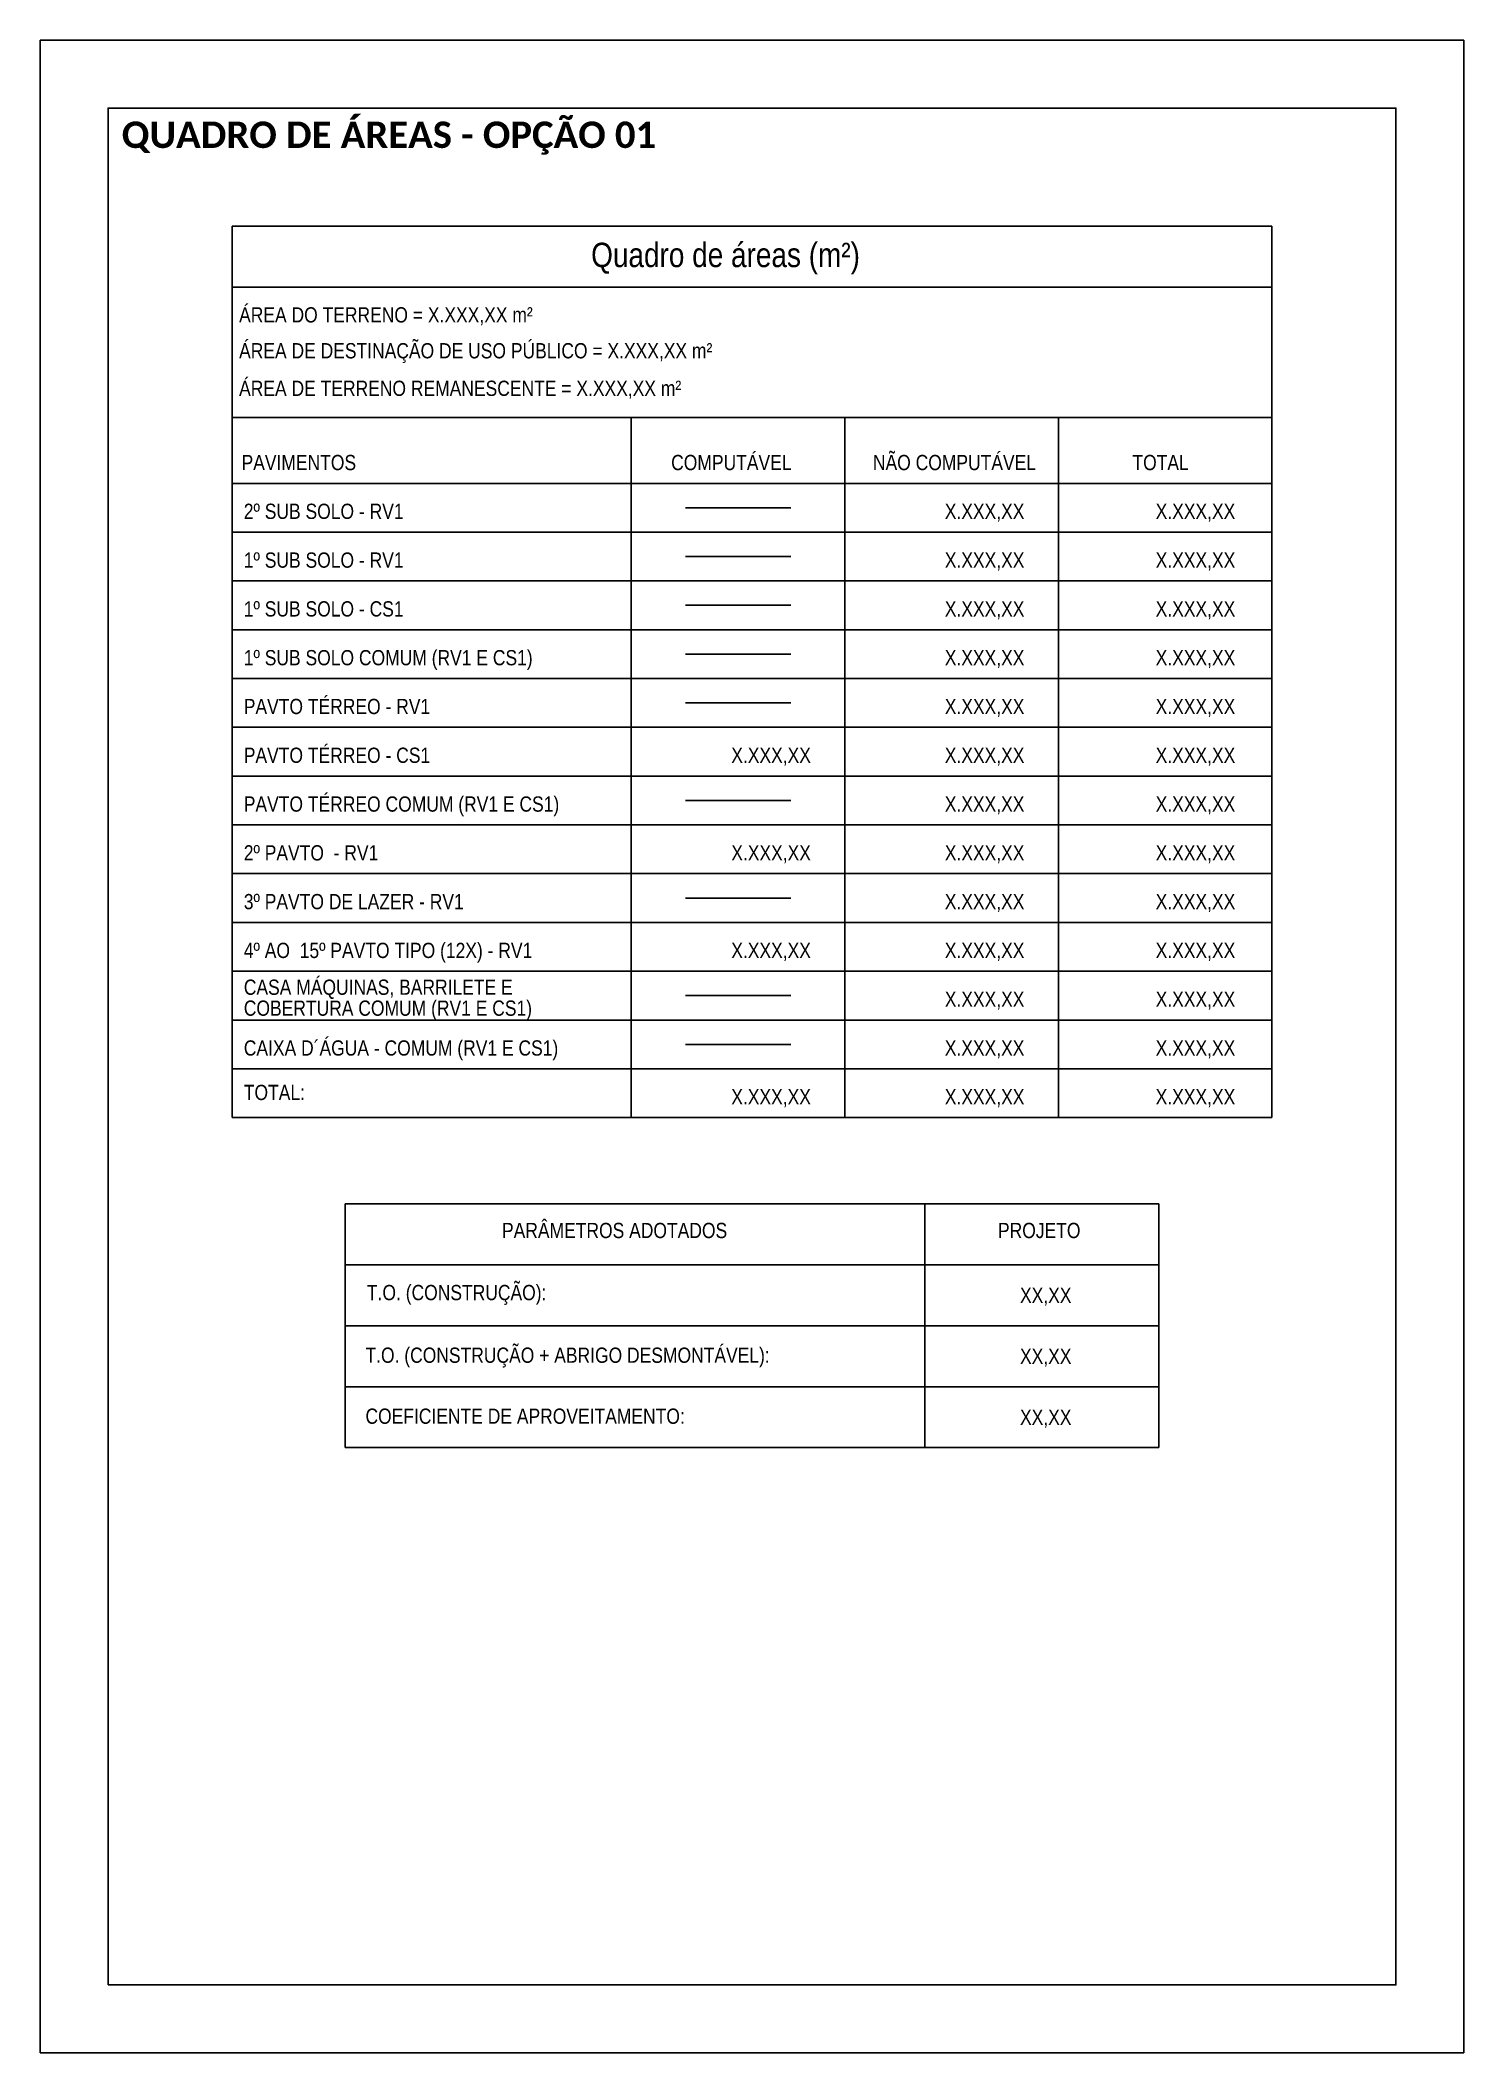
# Model space of a CAD drawing. Header units: millimetres. Extents: x -111 to 66, y -121 to 191.
# Drawn here: x -110.95 to -89.95, y 6.32 to 36.02 of the extents above; entities that cross this region are included whole.
import ezdxf
from ezdxf.enums import TextEntityAlignment as Align

# ---------------------------------------------------------------- set-up
doc = ezdxf.new("R2010")
doc.units = ezdxf.units.MM
for name, color, linetype in [('_COTAS_EXT', 1, 'Continuous'), ('Cotas', 1, 'Continuous'), ('Texto', 1, 'Continuous')]:
    doc.layers.add(name, color=color, linetype=linetype)
doc.styles.add('ROMANS', font='romans')
doc.styles.add('Technic', font='techl___.ttf')

msp = doc.modelspace()

# ---------------------------------------------------------------- linework, layer by layer
at = {"color": 5}
msp.add_lwpolyline([(-109.9507, 7.3246), (-90.9507, 7.3246), (-90.9507, 35.0246), (-109.9507, 35.0246)], close=True, dxfattribs=at)
at = {"layer": '_COTAS_EXT'}
for p, q in [((-97.9007, 18.8545), (-97.9007, 15.2545)), ((-94.4507, 18.8545), (-94.4507, 15.2545))]:
    msp.add_line(p, q, dxfattribs=at)
at = {"layer": 'Cotas'}
msp.add_lwpolyline([(-110.9507, 6.3246), (-89.9507, 6.3246), (-89.9507, 36.0246), (-110.9507, 36.0246)], close=True, dxfattribs=at)
at = {"layer": 'Texto'}
for p, q in [((-108.1201, 20.1253), (-108.1201, 33.2831)), ((-92.7814, 33.2831), (-108.1201, 33.2831)), ((-92.7814, 20.1253), (-92.7814, 33.2831)), ((-92.7814, 32.3831), (-108.1201, 32.3831)), ((-92.7814, 30.4586), (-108.1201, 30.4586)), ((-102.2314, 20.1253), (-102.2314, 30.4586)), ((-99.0814, 20.1253), (-99.0814, 30.4586)), ((-95.9314, 20.1253), (-95.9314, 30.4586)), ((-92.7814, 29.4853), (-108.1201, 29.4853)), ((-92.7814, 29.4853), (-108.1201, 29.4853)), ((-101.4341, 29.1253), (-99.8787, 29.1253)), ((-92.7814, 28.7653), (-108.1201, 28.7653)), ((-101.4341, 28.4053), (-99.8787, 28.4053)), ((-92.7814, 28.0453), (-108.1201, 28.0453)), ((-101.4341, 27.6853), (-99.8787, 27.6853)), ((-92.7814, 27.3253), (-108.1201, 27.3253)), ((-101.4341, 26.9653), (-99.8787, 26.9653)), ((-92.7814, 26.6053), (-108.1201, 26.6053)), ((-101.4341, 26.2453), (-99.8787, 26.2453)), ((-92.7814, 25.8853), (-108.1201, 25.8853)), ((-92.7814, 25.1653), (-108.1201, 25.1653)), ((-101.4341, 24.8053), (-99.8787, 24.8053)), ((-92.7814, 24.4453), (-108.1201, 24.4453)), ((-92.7814, 24.4453), (-108.1201, 24.4453)), ((-92.7814, 23.7253), (-108.1201, 23.7253)), ((-92.7814, 23.7253), (-108.1201, 23.7253)), ((-92.7814, 23.7253), (-108.1201, 23.7253)), ((-101.4341, 23.3653), (-99.8787, 23.3653)), ((-92.7814, 23.0053), (-108.1201, 23.0053)), ((-92.7814, 22.2853), (-108.1201, 22.2853)), ((-101.4341, 21.9253), (-99.8787, 21.9253)), ((-92.7814, 21.5653), (-108.1201, 21.5653)), ((-92.7814, 21.5653), (-108.1201, 21.5653)), ((-101.4341, 21.2053), (-99.8787, 21.2053)), ((-92.7814, 20.8453), (-108.1201, 20.8453)), ((-92.7814, 20.8453), (-108.1201, 20.8453)), ((-92.7814, 20.8453), (-102.2314, 20.8453)), ((-92.7814, 20.8453), (-102.2314, 20.8453)), ((-92.7814, 20.8453), (-102.2314, 20.8453)), ((-92.7814, 20.1253), (-108.1201, 20.1253)), ((-106.4507, 18.8545), (-106.4507, 15.2545)), ((-106.4507, 18.8545), (-94.4507, 18.8545)), ((-106.4507, 17.9545), (-94.4507, 17.9545)), ((-106.4507, 17.0545), (-94.4507, 17.0545)), ((-106.4507, 16.1545), (-94.4507, 16.1545)), ((-106.4507, 15.2545), (-94.4507, 15.2545))]:
    msp.add_line(p, q, dxfattribs=at)

# ---------------------------------------------------------------- texts
at = {"layer": 'Texto', "style": 'Technic'}
for s, height, p in [('Quadro de áreas (m²)', 0.36, (-102.8236, 33.0366)), ('ÁREA DO TERRENO = X.XXX,XX m²', 0.225, (-108.0174, 32.0845)), ('ÁREA DE DESTINAÇÃO DE USO PÚBLICO = X.XXX,XX m²', 0.225, (-108.0174, 31.555)), ('ÁREA DE TERRENO REMANESCENTE = X.XXX,XX m²', 0.225, (-108.0174, 31.0006)), ('T.O. (CONSTRUÇÃO):', 0.225, (-106.1322, 17.6559)), ('T.O. (CONSTRUÇÃO + ABRIGO DESMONTÁVEL):', 0.225, (-106.1533, 16.7314)), ('COEFICIENTE DE APROVEITAMENTO:', 0.225, (-106.1533, 15.8314))]:
    msp.add_text(s, height=height, dxfattribs=at).set_placement(p, align=Align.TOP_LEFT)
for s, p in [('PAVIMENTOS', (-107.9812, 29.7928)), ('COMPUTÁVEL', (-101.6435, 29.7928)), ('NÃO COMPUTÁVEL', (-98.6667, 29.7928)), ('TOTAL', (-94.8383, 29.7928)), ('2º SUB SOLO - RV1', (-107.9479, 29.0728)), ('X.XXX,XX', (-97.6064, 29.0728)), ('X.XXX,XX', (-94.4956, 29.0728)), ('1º SUB SOLO - RV1', (-107.9479, 28.3528)), ('X.XXX,XX', (-97.6064, 28.3528)), ('X.XXX,XX', (-94.4956, 28.3528)), ('1º SUB SOLO - CS1', (-107.9479, 27.6328)), ('X.XXX,XX', (-97.6064, 27.6328)), ('X.XXX,XX', (-94.4956, 27.6328)), ('1º SUB SOLO COMUM (RV1 E CS1) ', (-107.9479, 26.9128)), ('X.XXX,XX', (-97.6064, 26.9128)), ('X.XXX,XX', (-94.4956, 26.9128)), ('PAVTO TÉRREO - RV1', (-107.9479, 26.1928)), ('X.XXX,XX', (-97.6064, 26.1928)), ('X.XXX,XX', (-94.4956, 26.1928)), ('PAVTO TÉRREO - CS1', (-107.9479, 25.4728)), ('X.XXX,XX', (-100.7564, 25.4728)), ('X.XXX,XX', (-97.6064, 25.4728)), ('X.XXX,XX', (-94.4956, 25.4728)), ('PAVTO TÉRREO COMUM (RV1 E CS1)', (-107.9479, 24.7528)), ('X.XXX,XX', (-97.6064, 24.7528)), ('X.XXX,XX', (-94.4956, 24.7528)), ('2º PAVTO  - RV1', (-107.9479, 24.0328)), ('X.XXX,XX', (-100.7564, 24.0328)), ('X.XXX,XX', (-97.6064, 24.0328)), ('X.XXX,XX', (-94.4956, 24.0328)), ('3º PAVTO DE LAZER - RV1', (-107.9479, 23.3128)), ('X.XXX,XX', (-97.6064, 23.3128)), ('X.XXX,XX', (-94.4956, 23.3128)), ('4º AO  15º PAVTO TIPO (12X) - RV1', (-107.9479, 22.5928)), ('X.XXX,XX', (-100.7564, 22.5928)), ('X.XXX,XX', (-97.6064, 22.5928)), ('X.XXX,XX', (-94.4956, 22.5928)), ('CASA MÁQUINAS, BARRILETE E', (-107.9479, 22.0497)), ('X.XXX,XX', (-97.6064, 21.8728)), ('X.XXX,XX', (-94.4956, 21.8728)), ('COBERTURA COMUM (RV1 E CS1)', (-107.9479, 21.7408)), ('CAIXA D´ÁGUA - COMUM (RV1 E CS1)', (-107.9479, 21.1528)), ('X.XXX,XX', (-97.6064, 21.1528)), ('X.XXX,XX', (-94.4956, 21.1528)), ('TOTAL:', (-107.9479, 20.4967)), ('X.XXX,XX', (-100.7564, 20.4328)), ('X.XXX,XX', (-97.6064, 20.4328)), ('X.XXX,XX', (-94.4956, 20.4328))]:
    msp.add_text(s, height=0.225, dxfattribs=at).set_placement(p, align=Align.MIDDLE_LEFT)
for s, p in [('PARÂMETROS ADOTADOS', (-104.1389, 18.3472)), ('PROJETO', (-96.822, 18.3472)), ('XX,XX', (-96.4968, 17.3903)), ('XX,XX', (-96.4968, 16.4903)), ('XX,XX', (-96.4968, 15.5903))]:
    msp.add_text(s, height=0.225, dxfattribs=at).set_placement(p)
at = {"layer": 'Texto', "insert": (-109.7507, 34.8246), "char_height": 0.5605, "attachment_point": 1, "style": 'ROMANS'}
msp.add_mtext_dynamic_manual_height_columns('\\pxql;{\\H0.69442x;\\fCalibri|b1|i0|c0|p34;\\C2;QUADRO DE ÁREAS - OPÇÃO 01}', width=15.359772, gutter_width=18.5445, heights=[41.236], dxfattribs=at).dxf.set("width", 19)

doc.saveas('drawing.dxf')
